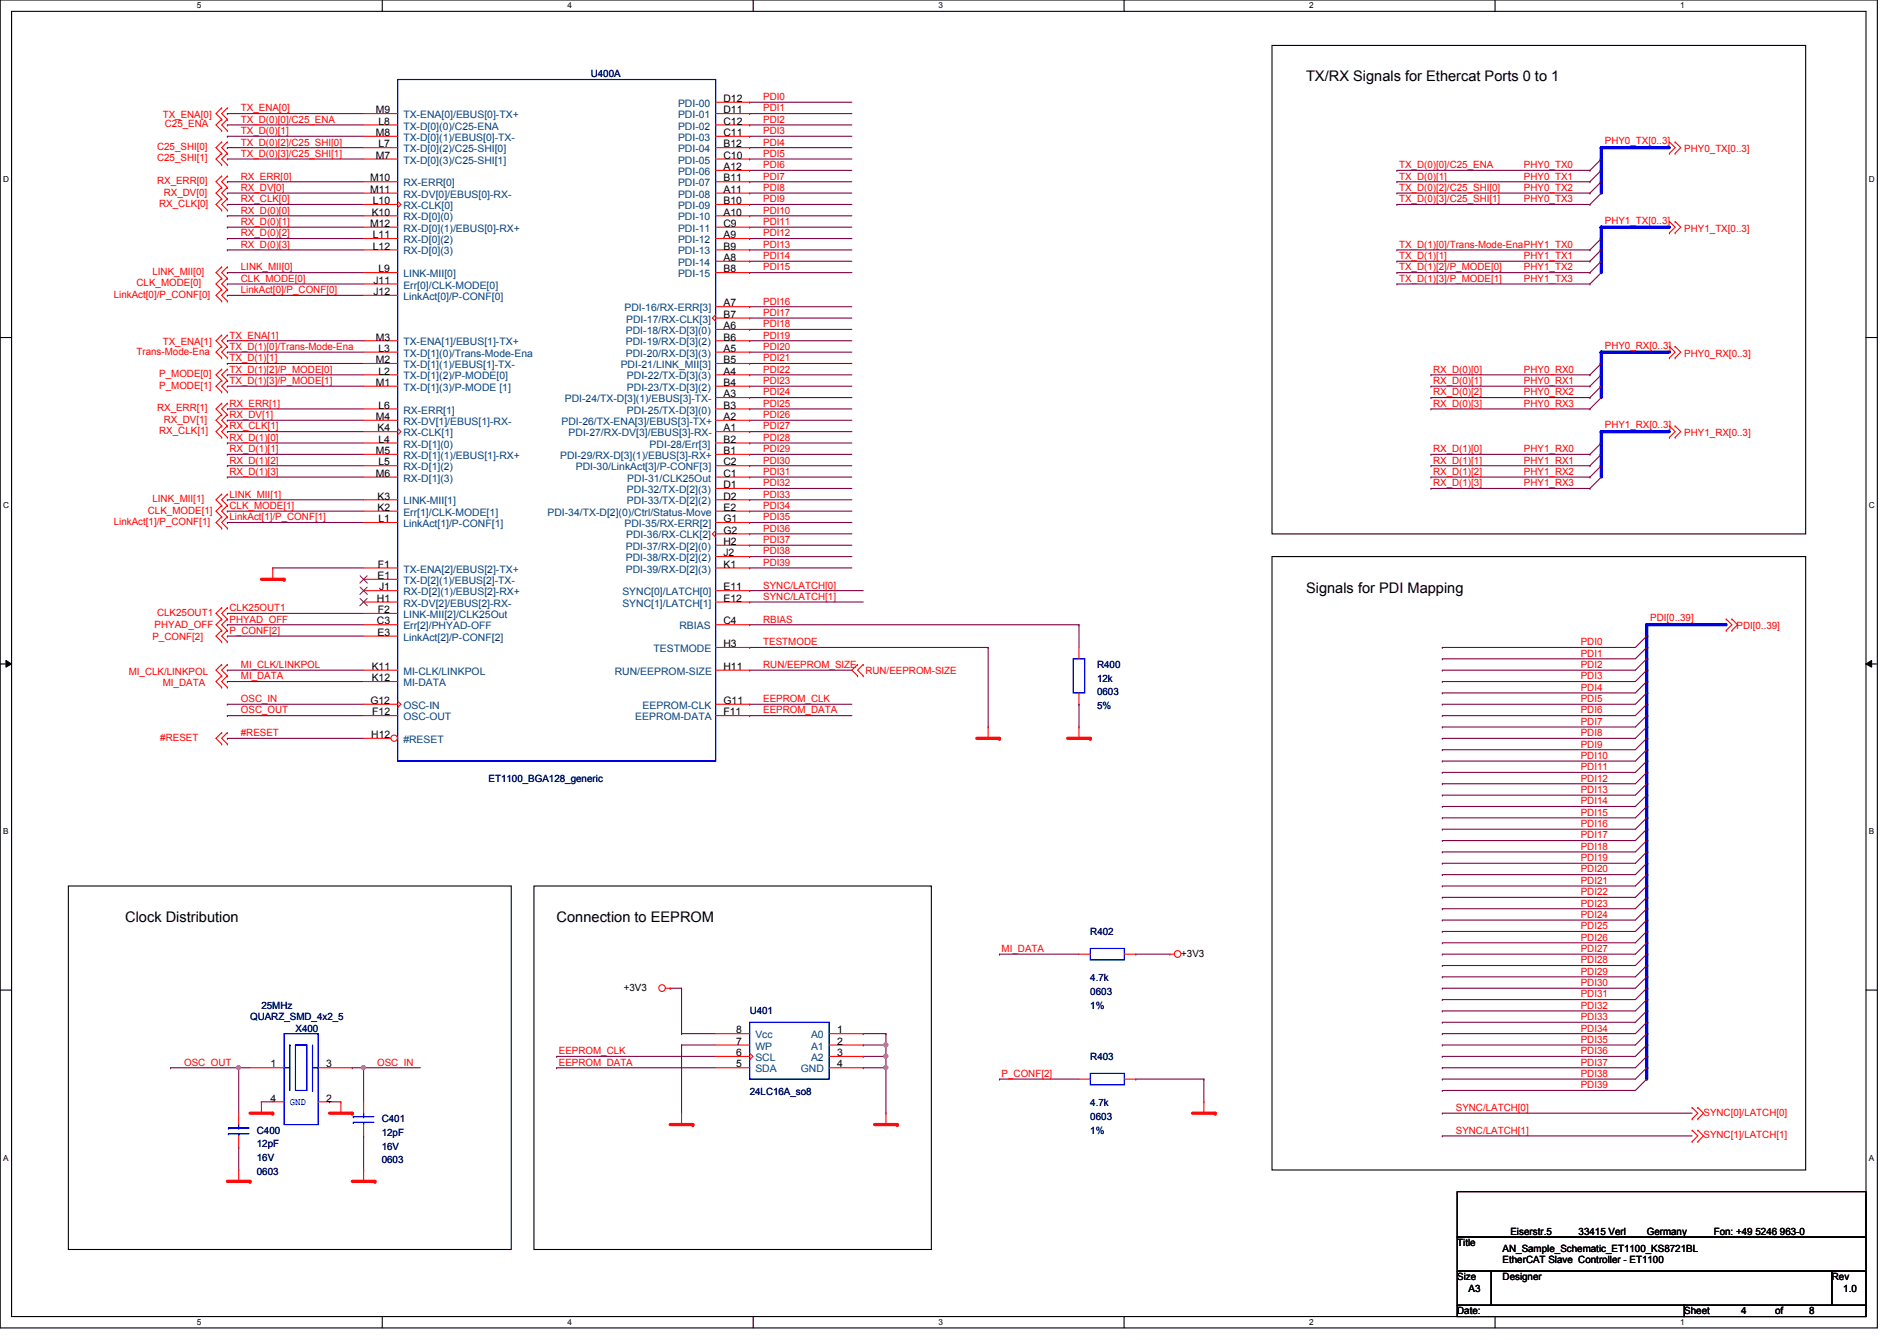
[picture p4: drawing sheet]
<svg xmlns="http://www.w3.org/2000/svg" width="297mm" height="210mm" viewBox="0 0 297 210" stroke-linecap="round" stroke-linejoin="round" font-family="sans-serif">
<defs><g id="words">
<g font-size="2.3">
<text x="204.5" y="12.7">TX/RX Signals for Ethercat Ports 0 to 1</text>
<text x="204.5" y="92.8">Signals for PDI Mapping</text>
<text x="19.6" y="144.3">Clock Distribution</text>
<text x="87.2" y="144.3">Connection to EEPROM</text>
</g>
<g font-size="1.6" fill="#f00">
<text x="37.7" y="17.4">TX_ENA[0]</text>
<text x="119.5" y="15.7">PDI0</text>
<text x="119.5" y="17.4">PDI1</text>
<text x="24.6" y="23.5">C25_SHI[0]</text>
<text x="25.5" y="18.5">TX_ENA[0]</text>
<text x="25.8" y="19.9">C25_ENA</text>
<text x="37.7" y="19.2">TX_D(0)[0]/C25_ENA</text>
<text x="37.7" y="21">TX_D(0)[1]</text>
<text x="37.7" y="22.8">TX_D(0)[2]/C25_SHI[0]</text>
<text x="119.5" y="19.2">PDI2</text>
<text x="119.5" y="21">PDI3</text>
<text x="119.5" y="22.8">PDI4</text>
<text x="251.3" y="22.6">PHY0_TX[0..3]</text>
<text x="263.7" y="23.8">PHY0_TX[0..3]</text>
<text x="24.6" y="28.8">RX_ERR[0]</text>
<text x="24.6" y="25.3">C25_SHI[1]</text>
<text x="37.7" y="24.6">TX_D(0)[3]/C25_SHI[1]</text>
<text x="37.7" y="28.1">RX_ERR[0]</text>
<text x="37.7" y="29.9">RX_DV[0]</text>
<text x="119.5" y="24.6">PDI5</text>
<text x="119.5" y="26.3">PDI6</text>
<text x="119.5" y="28.1">PDI7</text>
<text x="119.5" y="29.9">PDI8</text>
<text x="219.1" y="26.3">TX_D(0)[0]/C25_ENA</text>
<text x="219.1" y="28.1">TX_D(0)[1]</text>
<text x="219.1" y="29.9">TX_D(0)[2]/C25_SHI[0]</text>
<text x="238.6" y="26.3">PHY0_TX0</text>
<text x="238.6" y="29.9">PHY0_TX2</text>
<text x="238.6" y="28.1">PHY0_TX1</text>
<text x="24.9" y="32.4">RX_CLK[0]</text>
<text x="25.7" y="30.6">RX_DV[0]</text>
<text x="37.7" y="31.7">RX_CLK[0]</text>
<text x="37.7" y="33.4">RX_D(0)[0]</text>
<text x="37.7" y="35.2">RX_D(0)[1]</text>
<text x="119.5" y="31.7">PDI9</text>
<text x="119.5" y="33.4">PDI10</text>
<text x="119.5" y="35.2">PDI11</text>
<text x="219.1" y="31.7">TX_D(0)[3]/C25_SHI[1]</text>
<text x="238.6" y="31.7">PHY0_TX3</text>
<text x="251.3" y="35">PHY1_TX[0..3]</text>
<text x="37.7" y="37">RX_D(0)[2]</text>
<text x="37.7" y="38.8">RX_D(0)[3]</text>
<text x="119.5" y="37">PDI12</text>
<text x="119.5" y="38.8">PDI13</text>
<text x="119.5" y="40.6">PDI14</text>
<text x="219.1" y="38.8">TX_D(1)[0]/Trans-Mode-EnaPHY1_TX0</text>
<text x="219.1" y="40.6">TX_D(1)[1]</text>
<text x="238.6" y="40.6">PHY1_TX1</text>
<text x="263.7" y="36.3">PHY1_TX[0..3]</text>
<text x="17.8" y="46.6">LinkAct[0]/P_CONF[0]</text>
<text x="21.4" y="44.8">CLK_MODE[0]</text>
<text x="23.9" y="43.1">LINK_MII[0]</text>
<text x="37.7" y="42.3">LINK_MII[0]</text>
<text x="37.7" y="44.1">CLK_MODE[0]</text>
<text x="37.7" y="45.9">LinkAct[0]/P_CONF[0]</text>
<text x="119.5" y="42.3">PDI15</text>
<text x="119.5" y="47.7">PDI16</text>
<text x="219.1" y="42.3">TX_D(1)[2]/P_MODE[0]</text>
<text x="219.1" y="44.1">TX_D(1)[3]/P_MODE[1]</text>
<text x="238.6" y="42.3">PHY1_TX2</text>
<text x="238.6" y="44.1">PHY1_TX3</text>
<text x="35.9" y="53">TX_ENA[1]</text>
<text x="119.5" y="49.4">PDI17</text>
<text x="119.5" y="51.2">PDI18</text>
<text x="119.5" y="53">PDI19</text>
<text x="21.4" y="55.5">Trans-Mode-Ena</text>
<text x="24.9" y="59.1">P_MODE[0]</text>
<text x="25.5" y="54.1">TX_ENA[1]</text>
<text x="35.9" y="54.8">TX_D(1)[0]/Trans-Mode-Ena</text>
<text x="35.9" y="56.6">TX_D(1)[1]</text>
<text x="35.9" y="58.3">TX_D(1)[2]/P_MODE[0]</text>
<text x="119.5" y="54.8">PDI20</text>
<text x="119.5" y="56.6">PDI21</text>
<text x="119.5" y="58.3">PDI22</text>
<text x="224.4" y="58.3">RX_D(0)[0]</text>
<text x="238.6" y="58.3">PHY0_RX0</text>
<text x="251.3" y="54.6">PHY0_RX[0..3]</text>
<text x="263.7" y="55.8">PHY0_RX[0..3]</text>
<text x="24.6" y="64.4">RX_ERR[1]</text>
<text x="24.9" y="60.8">P_MODE[1]</text>
<text x="35.9" y="60.1">TX_D(1)[3]/P_MODE[1]</text>
<text x="35.9" y="63.7">RX_ERR[1]</text>
<text x="35.9" y="65.4">RX_DV[1]</text>
<text x="119.5" y="60.1">PDI23</text>
<text x="119.5" y="61.9">PDI24</text>
<text x="119.5" y="63.7">PDI25</text>
<text x="119.5" y="65.4">PDI26</text>
<text x="224.4" y="60.1">RX_D(0)[1]</text>
<text x="224.4" y="61.9">RX_D(0)[2]</text>
<text x="224.4" y="63.7">RX_D(0)[3]</text>
<text x="238.6" y="60.1">PHY0_RX1</text>
<text x="238.6" y="61.9">PHY0_RX2</text>
<text x="238.6" y="63.7">PHY0_RX3</text>
<text x="24.9" y="67.9">RX_CLK[1]</text>
<text x="25.7" y="66.2">RX_DV[1]</text>
<text x="35.9" y="67.2">RX_CLK[1]</text>
<text x="35.9" y="69">RX_D(1)[0]</text>
<text x="35.9" y="70.8">RX_D(1)[1]</text>
<text x="119.5" y="67.2">PDI27</text>
<text x="119.5" y="69">PDI28</text>
<text x="119.5" y="70.8">PDI29</text>
<text x="224.4" y="70.8">RX_D(1)[0]</text>
<text x="238.6" y="70.8">PHY1_RX0</text>
<text x="251.3" y="67">PHY1_RX[0..3]</text>
<text x="263.7" y="68.3">PHY1_RX[0..3]</text>
<text x="35.9" y="72.6">RX_D(1)[2]</text>
<text x="35.9" y="74.3">RX_D(1)[3]</text>
<text x="35.9" y="77.9">LINK_MII[1]</text>
<text x="119.5" y="72.6">PDI30</text>
<text x="119.5" y="74.3">PDI31</text>
<text x="119.5" y="76.1">PDI32</text>
<text x="119.5" y="77.9">PDI33</text>
<text x="224.4" y="72.6">RX_D(1)[1]</text>
<text x="224.4" y="74.3">RX_D(1)[2]</text>
<text x="224.4" y="76.1">RX_D(1)[3]</text>
<text x="238.6" y="72.6">PHY1_RX1</text>
<text x="238.6" y="74.3">PHY1_RX2</text>
<text x="238.6" y="76.1">PHY1_RX3</text>
<text x="17.8" y="82.2">LinkAct[1]/P_CONF[1]</text>
<text x="23.2" y="80.4">CLK_MODE[1]</text>
<text x="23.9" y="78.6">LINK_MII[1]</text>
<text x="35.9" y="79.7">CLK_MODE[1]</text>
<text x="35.9" y="81.4">LinkAct[1]/P_CONF[1]</text>
<text x="119.5" y="79.7">PDI34</text>
<text x="119.5" y="81.4">PDI35</text>
<text x="119.5" y="83.2">PDI36</text>
<text x="119.5" y="85">PDI37</text>
<text x="119.5" y="86.8">PDI38</text>
<text x="119.5" y="88.6">PDI39</text>
<text x="35.9" y="95.7">CLK25OUT1</text>
<text x="119.5" y="92.1">SYNC/LATCH[0]</text>
<text x="119.5" y="93.9">SYNC/LATCH[1]</text>
<text x="23.9" y="100.1">P_CONF[2]</text>
<text x="24.2" y="98.3">PHYAD_OFF</text>
<text x="24.6" y="96.4">CLK25OUT1</text>
<text x="35.9" y="97.5">PHYAD_OFF</text>
<text x="35.9" y="99.2">P_CONF[2]</text>
<text x="119.5" y="97.5">RBIAS</text>
<text x="119.5" y="101">TESTMODE</text>
<text x="247.5" y="101">PDI0</text>
<text x="258.4" y="97.2">PDI[0..39]</text>
<text x="271.9" y="98.5">PDI[0..39]</text>
<text x="20.1" y="105.6">MI_CLK/LINKPOL</text>
<text x="25.5" y="107.4">MI_DATA</text>
<text x="37.7" y="104.6">MI_CLK/LINKPOL</text>
<text x="37.7" y="106.3">MI_DATA</text>
<text x="119.5" y="104.6">RUN/EEPROM_SIZE</text>
<text x="135.5" y="105.5">RUN/EEPROM-SIZE</text>
<text x="247.5" y="102.8">PDI1</text>
<text x="247.5" y="104.6">PDI2</text>
<text x="247.5" y="106.3">PDI3</text>
<text x="37.7" y="109.9">OSC_IN</text>
<text x="37.7" y="111.7">OSC_OUT</text>
<text x="119.5" y="109.9">EEPROM_CLK</text>
<text x="119.5" y="111.7">EEPROM_DATA</text>
<text x="247.5" y="108.1">PDI4</text>
<text x="247.5" y="109.9">PDI5</text>
<text x="247.5" y="111.7">PDI6</text>
<text x="247.5" y="113.5">PDI7</text>
<text x="25.1" y="116">#RESET</text>
<text x="37.7" y="115.2">#RESET</text>
<text x="247.5" y="115.2">PDI8</text>
<text x="247.5" y="117">PDI9</text>
<text x="247.5" y="118.8">PDI10</text>
<text x="247.5" y="120.6">PDI11</text>
<text x="247.5" y="122.3">PDI12</text>
<text x="247.5" y="124.1">PDI13</text>
<text x="247.5" y="125.9">PDI14</text>
<text x="247.5" y="127.7">PDI15</text>
<text x="247.5" y="129.5">PDI16</text>
<text x="247.5" y="131.2">PDI17</text>
<text x="247.5" y="133">PDI18</text>
<text x="247.5" y="134.8">PDI19</text>
<text x="247.5" y="136.6">PDI20</text>
<text x="247.5" y="138.3">PDI21</text>
<text x="247.5" y="140.1">PDI22</text>
<text x="247.5" y="141.9">PDI23</text>
<text x="247.5" y="143.7">PDI24</text>
<text x="156.8" y="149">MI_DATA</text>
<text x="247.5" y="145.5">PDI25</text>
<text x="247.5" y="147.2">PDI26</text>
<text x="247.5" y="149">PDI27</text>
<text x="247.5" y="150.8">PDI28</text>
<text x="247.5" y="152.6">PDI29</text>
<text x="247.5" y="154.3">PDI30</text>
<text x="247.5" y="156.1">PDI31</text>
<text x="247.5" y="161.5">PDI34</text>
<text x="247.5" y="157.9">PDI32</text>
<text x="247.5" y="159.7">PDI33</text>
<text x="28.8" y="166.8">OSC_OUT</text>
<text x="59.1" y="166.8">OSC_IN</text>
<text x="87.5" y="165">EEPROM_CLK</text>
<text x="87.5" y="166.8">EEPROM_DATA</text>
<text x="247.5" y="166.8">PDI37</text>
<text x="247.5" y="163.2">PDI35</text>
<text x="247.5" y="165">PDI36</text>
<text x="156.8" y="168.6">P_CONF[2]</text>
<text x="228" y="173.9">SYNC/LATCH[0]</text>
<text x="247.5" y="170.3">PDI39</text>
<text x="247.5" y="168.6">PDI38</text>
<text x="228" y="177.5">SYNC/LATCH[1]</text>
<text x="266.7" y="174.6">SYNC[0]/LATCH[0]</text>
<text x="266.7" y="178.2">SYNC[1]/LATCH[1]</text>
</g>
<g font-size="1.6">
<text x="58.8" y="17.7">M9</text>
<text x="113.3" y="16">D12</text>
<text x="113.3" y="17.7">D11</text>
<text x="58.8" y="21.3">M8</text>
<text x="59.3" y="19.5">L8</text>
<text x="59.3" y="23.1">L7</text>
<text x="113.3" y="19.5">C12</text>
<text x="113.3" y="21.3">C11</text>
<text x="113.3" y="23.1">B12</text>
<text x="58" y="28.4">M10</text>
<text x="58.8" y="24.8">M7</text>
<text x="113.3" y="24.8">C10</text>
<text x="113.3" y="26.6">A12</text>
<text x="113.3" y="28.4">B11</text>
<text x="58" y="35.5">M12</text>
<text x="58" y="30.2">M11</text>
<text x="58.2" y="33.7">K10</text>
<text x="58.4" y="32">L10</text>
<text x="113.3" y="30.2">A11</text>
<text x="113.3" y="32">B10</text>
<text x="113.3" y="33.7">A10</text>
<text x="113.3" y="35.5">C9</text>
<text x="58.4" y="37.3">L11</text>
<text x="58.4" y="39.1">L12</text>
<text x="113.3" y="37.3">A9</text>
<text x="113.3" y="39.1">B9</text>
<text x="113.3" y="40.9">A8</text>
<text x="58.5" y="44.4">J11</text>
<text x="58.5" y="46.2">J12</text>
<text x="59.3" y="42.6">L9</text>
<text x="113.3" y="42.6">B8</text>
<text x="113.3" y="48">A7</text>
<text x="58.8" y="53.3">M3</text>
<text x="113.3" y="49.7">B7</text>
<text x="113.3" y="51.5">A6</text>
<text x="113.3" y="53.3">B6</text>
<text x="58.8" y="56.9">M2</text>
<text x="59.3" y="55.1">L3</text>
<text x="59.3" y="58.6">L2</text>
<text x="113.3" y="55.1">A5</text>
<text x="113.3" y="56.9">B5</text>
<text x="113.3" y="58.6">A4</text>
<text x="58.8" y="60.4">M1</text>
<text x="58.8" y="65.7">M4</text>
<text x="59.3" y="64">L6</text>
<text x="113.3" y="60.4">B4</text>
<text x="113.3" y="62.2">A3</text>
<text x="113.3" y="64">B3</text>
<text x="113.3" y="65.7">A2</text>
<text x="58.8" y="71.1">M5</text>
<text x="59.1" y="67.5">K4</text>
<text x="59.3" y="69.3">L4</text>
<text x="113.3" y="67.5">A1</text>
<text x="113.3" y="69.3">B2</text>
<text x="113.3" y="71.1">B1</text>
<text x="58.8" y="74.6">M6</text>
<text x="59.3" y="72.9">L5</text>
<text x="113.3" y="72.9">C2</text>
<text x="113.3" y="74.6">C1</text>
<text x="113.3" y="76.4">D1</text>
<text x="59.1" y="80">K2</text>
<text x="59.1" y="78.2">K3</text>
<text x="59.3" y="81.7">L1</text>
<text x="113.3" y="78.2">D2</text>
<text x="113.3" y="80">E2</text>
<text x="113.3" y="81.7">G1</text>
<text x="113.3" y="83.5">G2</text>
<text x="59.2" y="88.9">F1</text>
<text x="113.3" y="85.3">H2</text>
<text x="113.3" y="87.1">J2</text>
<text x="113.3" y="88.9">K1</text>
<text x="59" y="94.2">H1</text>
<text x="59.1" y="90.6">E1</text>
<text x="59.2" y="96">F2</text>
<text x="59.3" y="92.4">J1</text>
<text x="113.3" y="92.4">E11</text>
<text x="113.3" y="94.2">E12</text>
<text x="59" y="97.7">C3</text>
<text x="59.1" y="99.5">E3</text>
<text x="113.3" y="97.7">C4</text>
<text x="113.3" y="101.3">H3</text>
<text x="58.2" y="104.9">K11</text>
<text x="58.2" y="106.6">K12</text>
<text x="113.3" y="104.9">H11</text>
<text x="58" y="110.2">G12</text>
<text x="58.3" y="112">F12</text>
<text x="113.3" y="110.2">G11</text>
<text x="113.3" y="112">F11</text>
<text x="58.1" y="115.5">H12</text>
<text x="185" y="149.7">+3V3</text>
<text x="97.7" y="155.1">+3V3</text>
<text x="115.3" y="161.8">8</text>
<text x="131.1" y="161.8">1</text>
<text x="42.4" y="167.1">1</text>
<text x="51.1" y="167.1">3</text>
<text x="115.3" y="163.5">7</text>
<text x="115.3" y="165.3">6</text>
<text x="115.3" y="167.1">5</text>
<text x="131.1" y="163.5">2</text>
<text x="131.1" y="165.3">3</text>
<text x="131.1" y="167.1">4</text>
<text x="42.4" y="172.4">4</text>
<text x="51.1" y="172.4">2</text>
<text x="228.2" y="195.1">Title</text>
<text x="235.3" y="197.7">EtherCAT Slave Controller - ET1100</text>
<text x="235.3" y="196">AN_Sample_Schematic_ET1100_KS8721BL</text>
<text x="236.5" y="193.3">Eiserstr.5</text>
<text x="247.2" y="193.3">33415 Verl</text>
<text x="257.8" y="193.3">Germany</text>
<text x="268.3" y="193.3">Fon: +49 5246 963-0</text>
<text x="228.2" y="200.4">Size</text>
<text x="230" y="202.2">A3</text>
<text x="235.3" y="200.4">Designer</text>
<text x="286.8" y="200.4">Rev</text>
<text x="288.6" y="202.2">1.0</text>
<text x="228.2" y="205.7">Date:</text>
<text x="263.7" y="205.7">Sheet</text>
<text x="272.6" y="205.7">4</text>
<text x="278" y="205.7">of</text>
<text x="283.3" y="205.7">8</text>
</g>
<g font-size="1.6" fill="#000080">
<text x="92.5" y="12.1">U400A</text>
<text x="171.8" y="104.6">R400</text>
<text x="171.8" y="106.7">12k</text>
<text x="171.8" y="108.8">0603</text>
<text x="171.8" y="111">5%</text>
<text x="76.5" y="122.3">ET1100_BGA128_generic</text>
<text x="170.7" y="146.3">R402</text>
<text x="170.7" y="153.6">4.7k</text>
<text x="170.7" y="155.8">0603</text>
<text x="39.2" y="159.7">QUARZ_SMD_4x2_5</text>
<text x="40.9" y="157.9">25MHz</text>
<text x="46.3" y="161.5">X400</text>
<text x="117.4" y="158.8">U401</text>
<text x="170.7" y="157.9">1%</text>
<text x="170.7" y="165.9">R403</text>
<text x="117.4" y="171.4">24LC16A_so8</text>
<text x="170.7" y="173.2">4.7k</text>
<text x="40.2" y="177.5">C400</text>
<text x="40.2" y="179.6">12pF</text>
<text x="59.8" y="175.7">C401</text>
<text x="59.8" y="177.8">12pF</text>
<text x="59.8" y="180">16V</text>
<text x="170.7" y="175.3">0603</text>
<text x="170.7" y="177.5">1%</text>
<text x="40.2" y="183.9">0603</text>
<text x="40.2" y="181.7">16V</text>
<text x="59.8" y="182.1">0603</text>
</g>
<g font-size="1.6" fill="#004080">
<text x="106.2" y="16.7">PDI-00</text>
<text x="63.2" y="20.3">TX-D[0](0)/C25-ENA</text>
<text x="63.2" y="22.1">TX-D[0](1)/EBUS[0]-TX-</text>
<text x="63.2" y="23.8">TX-D[0](2)/C25-SHI[0]</text>
<text x="63.2" y="18.5">TX-ENA[0]/EBUS[0]-TX+</text>
<text x="106.2" y="18.5">PDI-01</text>
<text x="106.2" y="20.3">PDI-02</text>
<text x="106.2" y="22.1">PDI-03</text>
<text x="106.2" y="23.8">PDI-04</text>
<text x="63.2" y="29.2">RX-ERR[0]</text>
<text x="63.2" y="25.6">TX-D[0](3)/C25-SHI[1]</text>
<text x="106.2" y="25.6">PDI-05</text>
<text x="106.2" y="27.4">PDI-06</text>
<text x="106.2" y="29.2">PDI-07</text>
<text x="63.2" y="32.7">RX-CLK[0]</text>
<text x="63.2" y="34.5">RX-D[0](0)</text>
<text x="63.2" y="30.9">RX-DV[0]/EBUS[0]-RX-</text>
<text x="106.2" y="30.9">PDI-08</text>
<text x="106.2" y="32.7">PDI-09</text>
<text x="106.2" y="34.5">PDI-10</text>
<text x="63.2" y="36.3">RX-D[0](1)/EBUS[0]-RX+</text>
<text x="63.2" y="38.1">RX-D[0](2)</text>
<text x="63.2" y="39.8">RX-D[0](3)</text>
<text x="106.2" y="36.3">PDI-11</text>
<text x="106.2" y="38.1">PDI-12</text>
<text x="106.2" y="39.8">PDI-13</text>
<text x="106.2" y="41.6">PDI-14</text>
<text x="63.2" y="45.2">Err[0]/CLK-MODE[0]</text>
<text x="63.2" y="46.9">LinkAct[0]/P-CONF[0]</text>
<text x="63.2" y="43.4">LINK-MII[0]</text>
<text x="106.2" y="43.4">PDI-15</text>
<text x="97.8" y="48.7">PDI-16/RX-ERR[3]</text>
<text x="98" y="52.3">PDI-18/RX-D[3](0)</text>
<text x="98" y="50.5">PDI-17/RX-CLK[3]</text>
<text x="63.2" y="55.8">TX-D[1](0)/Trans-Mode-Ena</text>
<text x="63.2" y="57.6">TX-D[1](1)/EBUS[1]-TX-</text>
<text x="63.2" y="59.4">TX-D[1](2)/P-MODE[0]</text>
<text x="63.2" y="54.1">TX-ENA[1]/EBUS[1]-TX+</text>
<text x="97.2" y="57.6">PDI-21/LINK_MII[3]</text>
<text x="98" y="54.1">PDI-19/RX-D[3](2)</text>
<text x="98" y="55.8">PDI-20/RX-D[3](3)</text>
<text x="98.2" y="59.4">PDI-22/TX-D[3](3)</text>
<text x="63.2" y="61.2">TX-D[1](3)/P-MODE [1]</text>
<text x="63.2" y="64.7">RX-ERR[1]</text>
<text x="88.4" y="62.9">PDI-24/TX-D[3](1)/EBUS[3]-TX-</text>
<text x="98.2" y="61.2">PDI-23/TX-D[3](2)</text>
<text x="98.2" y="64.7">PDI-25/TX-D[3](0)</text>
<text x="63.2" y="70.1">RX-D[1](0)</text>
<text x="63.2" y="71.8">RX-D[1](1)/EBUS[1]-RX+</text>
<text x="63.2" y="66.5">RX-DV[1]/EBUS[1]-RX-</text>
<text x="63.2" y="68.3">RX-CLK[1]</text>
<text x="87.7" y="71.8">PDI-29/RX-D[3](1)/EBUS[3]-RX+</text>
<text x="87.9" y="66.5">PDI-26/TX-ENA[3]/EBUS[3]-TX+</text>
<text x="89" y="68.3">PDI-27/RX-DV[3]/EBUS[3]-RX-</text>
<text x="101.7" y="70.1">PDI-28/Err[3]</text>
<text x="63.2" y="73.6">RX-D[1](2)</text>
<text x="63.2" y="75.4">RX-D[1](3)</text>
<text x="90.2" y="73.6">PDI-30/LinkAct[3]/P-CONF[3]</text>
<text x="98.2" y="77.2">PDI-32/TX-D[2](3)</text>
<text x="98.2" y="75.4">PDI-31/CLK25Out</text>
<text x="63.2" y="80.7">Err[1]/CLK-MODE[1]</text>
<text x="63.2" y="82.5">LinkAct[1]/P-CONF[1]</text>
<text x="63.2" y="79">LINK-MII[1]</text>
<text x="85.7" y="80.7">PDI-34/TX-D[2](0)/Ctrl/Status-Move</text>
<text x="97.8" y="82.5">PDI-35/RX-ERR[2]</text>
<text x="98.2" y="79">PDI-33/TX-D[2](2)</text>
<text x="63.2" y="89.6">TX-ENA[2]/EBUS[2]-TX+</text>
<text x="98" y="86.1">PDI-37/RX-D[2](0)</text>
<text x="98" y="87.8">PDI-38/RX-D[2](2)</text>
<text x="98" y="89.6">PDI-39/RX-D[2](3)</text>
<text x="98" y="84.3">PDI-36/RX-CLK[2]</text>
<text x="63.2" y="93.2">RX-D[2](1)/EBUS[2]-RX+</text>
<text x="63.2" y="95">RX-DV[2]/EBUS[2]-RX-</text>
<text x="63.2" y="91.4">TX-D[2](1)/EBUS[2]-TX-</text>
<text x="97.4" y="93.2">SYNC[0]/LATCH[0]</text>
<text x="97.4" y="95">SYNC[1]/LATCH[1]</text>
<text x="63.2" y="98.5">Err[2]/PHYAD-OFF</text>
<text x="63.2" y="100.3">LinkAct[2]/P-CONF[2]</text>
<text x="63.2" y="96.7">LINK-MII[2]/CLK25Out</text>
<text x="106.4" y="98.5">RBIAS</text>
<text x="63.2" y="105.6">MI-CLK/LINKPOL</text>
<text x="63.2" y="107.4">MI-DATA</text>
<text x="96.3" y="105.6">RUN/EEPROM-SIZE</text>
<text x="102.3" y="102.1">TESTMODE</text>
<text x="63.2" y="111">OSC-IN</text>
<text x="63.2" y="112.7">OSC-OUT</text>
<text x="99.5" y="112.7">EEPROM-DATA</text>
<text x="100.6" y="111">EEPROM-CLK</text>
<text x="63.2" y="116.3">#RESET</text>
<text x="118.3" y="162.5">Vcc</text>
<text x="118.3" y="164.3">WP</text>
<text x="118.3" y="166.1">SCL</text>
<text x="118.3" y="167.9">SDA</text>
<text x="125.4" y="167.9">GND</text>
<text x="127" y="162.5">A0</text>
<text x="127" y="164.3">A1</text>
<text x="127" y="166.1">A2</text>
</g>
<text font-size="1.6" fill="#00f" x="45.4" y="173">GND</text>
<g font-size="1.3">
<text x="30.8" y="1.3">5</text>
<text x="88.9" y="1.3">4</text>
<text x="146.9" y="1.3">3</text>
<text x="205" y="1.3">2</text>
<text x="263.1" y="1.3">1</text>
<text x=".5" y="28.4">D</text>
<text x="292.6" y="28.4">D</text>
<text x=".5" y="79.5">C</text>
<text x="292.6" y="79.5">C</text>
<text x=".5" y="130.6">B</text>
<text x="292.6" y="130.6">B</text>
<text x=".5" y="181.7">A</text>
<text x="292.6" y="181.7">A</text>
<text x="30.8" y="207.4">5</text>
<text x="88.9" y="207.4">4</text>
<text x="146.9" y="207.4">3</text>
<text x="205" y="207.4">2</text>
<text x="263.1" y="207.4">1</text>
</g>
</g></defs>
<path d="M0 0h294v207.9h-294zM1.8 1.8h290.4v204.3h-290.4z" fill="none" stroke="#000" stroke-width=".17"/>
<g fill="#fff">
<path d="M30.8 .2h.7v1.4h-.7z"/>
<path d="M30.8 206.2h.7v1.4h-.7z"/>
</g>
<path d="M59.9 0v1.8M59.9 206.1v1.8" fill="none" stroke="#000" stroke-width=".17"/>
<g fill="#fff">
<path d="M88.9 .2h.6v1.4h-.6z"/>
<path d="M88.9 206.2h.6v1.4h-.6z"/>
</g>
<path d="M117.9 0v1.8M117.9 206.1v1.8" fill="none" stroke="#000" stroke-width=".17"/>
<g fill="#fff">
<path d="M146.9 .2h.7v1.4h-.7z"/>
<path d="M146.9 206.2h.7v1.4h-.7z"/>
</g>
<path d="M176 0v1.8M176 206.1v1.8" fill="none" stroke="#000" stroke-width=".17"/>
<g fill="#fff">
<path d="M205 .2h.7v1.4h-.7z"/>
<path d="M205 206.2h.7v1.4h-.7z"/>
</g>
<path d="M234.1 0v1.8M234.1 206.1v1.8" fill="none" stroke="#000" stroke-width=".17"/>
<g fill="#fff">
<path d="M263.1 .2h.7v1.4h-.7z"/>
<path d="M263.1 206.2h.7v1.4h-.7z"/>
<path d="M.5 27.3h.9v1.4h-.9z"/>
<path d="M292.6 27.3h.9v1.4h-.9z"/>
<path d="M.5 78.4h.9v1.4h-.9z"/>
<path d="M292.6 78.4h.9v1.4h-.9z"/>
</g>
<path d="M0 52.8h1.8M292.2 52.8h1.8" fill="none" stroke="#000" stroke-width=".17"/>
<g fill="#fff">
<path d="M.5 129.5h.8v1.4h-.8z"/>
<path d="M292.6 129.5h.9v1.4h-.9z"/>
</g>
<path d="M0 103.9h1.8M292.2 103.9h1.8" fill="none" stroke="#000" stroke-width=".17"/>
<path d="M.9 103.4l.9 .5-.9 .5zM292.2 103.9l.9-.5v1z" fill="#000"/>
<path d="M.9 103.4l.9 .5-.9 .5zM292.2 103.9l.9-.5v1z" fill="none" stroke="#000" stroke-width=".16"/>
<g fill="#fff">
<path d="M.5 180.5h.8v1.4h-.8z"/>
<path d="M292.6 180.5h.9v1.4h-.9z"/>
</g>
<path d="M0 155h1.8M292.2 155h1.8" fill="none" stroke="#000" stroke-width=".17"/>
<g fill="none" stroke="#800040" stroke-width=".17">
<path d="M35.6 17.8h.1M35.6 19.6h.1M35.6 17.8h21.3M35.6 19.6h21.3M117.4 16h.1M117.4 17.8h.1M117.4 19.6h.1M117.4 16h16M117.4 17.8h16M117.4 19.6h16M35.6 21.3h.1M35.6 23.1h.1"/>
<path d="M35.6 24.9h.1M35.6 28.4h.1M35.6 30.2h.1M35.6 32h.1M35.6 33.8h.1M35.6 35.6h.1M35.6 37.3h.1M35.6 39.1h.1M35.6 21.3h21.3M35.6 24.9h21.3M35.6 28.4h21.3M35.6 30.2h21.3"/>
<path d="M35.6 32h21.3M35.6 33.8h21.3M35.6 35.6h21.3M35.6 37.3h21.3M35.6 39.1h21.3M35.6 23.1h21.3M117.4 21.3h.1M117.4 24.9h.1M117.4 26.7h.1M117.4 28.4h.1M117.4 30.2h.1M117.4 32h.1"/>
<path d="M117.4 33.8h.1M117.4 35.6h.1M117.4 37.3h.1M117.4 39.1h.1M117.4 21.3h16M117.4 24.9h16M117.4 26.7h16M117.4 28.4h16M117.4 30.2h16M117.4 32h16M117.4 33.8h16M117.4 35.6h16"/>
<path d="M117.4 37.3h16M117.4 39.1h16M35.6 42.7h.1M35.6 44.4h.1M35.6 46.2h.1M35.6 53.3h.1M35.6 55.1h.1M35.6 56.9h.1M35.6 58.7h.1M35.6 42.7h21.3M35.6 53.3h21.3M35.6 55.1h21.3"/>
<path d="M35.6 56.9h21.3M35.6 58.7h21.3M35.6 44.4h21.3M35.6 46.2h21.3M117.4 40.9h.1M117.4 42.7h.1M117.4 48h.1M117.4 49.8h.1M117.4 51.6h.1M117.4 53.3h.1M117.4 55.1h.1M117.4 56.9h.1"/>
<path d="M117.4 58.7h.1M117.4 40.9h16M117.4 42.7h16M117.4 48h16M117.4 49.8h16M117.4 51.6h16M117.4 53.3h16M117.4 55.1h16M117.4 56.9h16M117.4 58.7h16M35.6 60.5h.1M35.6 64h.1"/>
<path d="M35.6 67.6h.1M35.6 69.3h.1M35.6 71.1h.1M35.6 72.9h.1M35.6 74.7h.1M35.6 78.2h.1M35.6 60.5h21.3M35.6 64h21.3M35.6 67.6h21.3M35.6 69.3h21.3M35.6 71.1h21.3M35.6 72.9h21.3"/>
<path d="M35.6 74.7h21.3M35.6 78.2h21.3M117.4 60.5h.1M117.4 62.2h.1M117.4 64h.1M117.4 65.8h.1M117.4 67.6h.1M117.4 69.3h.1M117.4 71.1h.1M117.4 72.9h.1M117.4 74.7h.1M117.4 76.5h.1"/>
<path d="M117.4 78.2h.1M117.4 60.5h16M117.4 62.2h16M117.4 64h16M117.4 65.8h16M117.4 67.6h16M117.4 69.3h16M117.4 71.1h16M117.4 72.9h16M117.4 74.7h16M117.4 76.5h16M117.4 78.2h16"/>
<path d="M35.6 80h.1M35.6 81.8h.1M35.6 96h.1M35.6 97.8h.1M35.6 99.6h.1M35.6 80h21.3M35.6 81.8h21.3M35.6 97.8h21.3M35.6 96h21.3M35.6 99.6h21.3M117.4 80h.1M117.4 81.8h.1"/>
<path d="M117.4 83.6h.1M117.4 85.3h.1M117.4 87.1h.1M117.4 88.9h.1M117.4 92.5h.1M117.4 94.2h.1M117.4 97.8h.1M117.4 80h16M117.4 81.8h16M117.4 83.6h16M117.4 85.3h16M117.4 87.1h16"/>
<path d="M117.4 88.9h16M117.4 92.5h17.8M117.4 94.2h17.8M117.4 97.8h51.5M35.6 104.9h.1M35.6 106.7h.1M35.6 110.2h.1M35.6 112h.1M35.6 115.6h.1M35.6 104.9h21.3M35.6 110.2h21.3M35.6 112h21.3"/>
<path d="M35.6 106.7h21.3M35.6 115.6h21.3M117.4 101.3h.1M117.4 104.9h.1M117.4 110.2h.1M117.4 112h.1M117.4 101.3h37.3M117.4 104.9h16M117.4 110.2h16M117.4 112h16M225.8 128h.1M225.8 129.8h.1"/>
<path d="M225.8 131.6h.1M225.8 133.3h.1M225.8 135.1h.1M225.8 136.9h.1M225.8 138.7h.1M225.8 128h30.3M225.8 129.8h30.3M225.8 131.6h30.3M225.8 133.3h30.3M225.8 135.1h30.3M225.8 136.9h30.3M225.8 138.7h30.3"/>
<path d="M225.8 140.5h.1M225.8 140.5h30.3"/>
</g>
<path d="M257.8 124.5v1.7" fill="none" stroke="#00f" stroke-width=".51"/>
<circle cx="257.8" cy="124.5" r=".25" fill="#00f"/>
<path d="M225.8 167.1h.1M225.8 167.1h30.3" fill="none" stroke="#800040" stroke-width=".17"/>
<path d="M257.8 167.1v1.8" fill="none" stroke="#00f" stroke-width=".51"/>
<circle cx="257.8" cy="167.1" r=".25" fill="#00f"/>
<path d="M257.8 163.6v1.8" fill="none" stroke="#00f" stroke-width=".51"/>
<circle cx="257.8" cy="163.6" r=".25" fill="#00f"/>
<g fill="none" stroke="#800040" stroke-width=".17">
<path d="M225.8 101.3h.1M225.8 103.1h.1M225.8 104.9h.1M225.8 106.7h.1M225.8 108.5h.1M225.8 110.2h.1M225.8 112h.1M225.8 113.8h.1M225.8 115.6h.1M225.8 117.3h.1M225.8 119.1h.1M225.8 101.3h30.3"/>
<path d="M225.8 103.1h30.3M225.8 104.9h30.3M225.8 106.7h30.3M225.8 108.5h30.3M225.8 110.2h30.3M225.8 112h30.3M225.8 113.8h30.3M225.8 115.6h30.3M225.8 117.3h30.3M225.8 119.1h30.3M225.8 156.5h.1M225.8 156.5h30.3"/>
<path d="M225.8 163.6h.1M225.8 165.4h.1M225.8 163.6h30.3M225.8 165.4h30.3"/>
</g>
<path d="M257.8 160v1.8" fill="none" stroke="#00f" stroke-width=".51"/>
<circle cx="257.8" cy="160" r=".25" fill="#00f"/>
<path d="M225.8 120.9h.1M225.8 120.9h30.3" fill="none" stroke="#800040" stroke-width=".17"/>
<path d="M257.8 112v1.8" fill="none" stroke="#00f" stroke-width=".51"/>
<circle cx="257.8" cy="112" r=".25" fill="#00f"/>
<path d="M225.8 122.7h.1M225.8 122.7h30.3M225.8 170.7h.1M225.8 168.9h.1M225.8 170.7h30.3M225.8 168.9h30.3" fill="none" stroke="#800040" stroke-width=".17"/>
<path d="M257.8 120.9v1.8" fill="none" stroke="#00f" stroke-width=".51"/>
<circle cx="257.8" cy="120.9" r=".25" fill="#00f"/>
<path d="M225.8 124.5h.1M225.8 124.5h30.3" fill="none" stroke="#800040" stroke-width=".17"/>
<path d="M257.8 151.1v1.8" fill="none" stroke="#00f" stroke-width=".51"/>
<circle cx="257.8" cy="151.1" r=".25" fill="#00f"/>
<path d="M225.8 126.2h.1M225.8 126.2h30.3" fill="none" stroke="#800040" stroke-width=".17"/>
<path d="M257.8 97.8h12.5" fill="none" stroke="#00f" stroke-width=".51"/>
<circle cx="257.8" cy="97.8" r=".25" fill="#00f"/>
<path d="M257.8 145.8v1.8" fill="none" stroke="#00f" stroke-width=".51"/>
<circle cx="257.8" cy="145.8" r=".25" fill="#00f"/>
<g fill="none" stroke="#800040" stroke-width=".17">
<path d="M225.8 142.2h.1M225.8 144h.1M225.8 145.8h.1M225.8 147.6h.1M225.8 149.4h.1M225.8 151.1h.1M225.8 152.9h.1M225.8 154.7h.1M225.8 142.2h30.3M225.8 144h30.3M225.8 145.8h30.3M225.8 147.6h30.3"/>
<path d="M225.8 149.4h30.3M225.8 151.1h30.3M225.8 152.9h30.3M225.8 154.7h30.3M225.8 161.8h.1M225.8 161.8h30.3"/>
</g>
<path d="M257.8 156.5v1.7" fill="none" stroke="#00f" stroke-width=".51"/>
<circle cx="257.8" cy="156.5" r=".25" fill="#00f"/>
<path d="M224.1 58.7h.1M224.1 58.7h24.9M224.1 60.5h.1M224.1 62.2h.1M224.1 64h.1M224.1 60.5h24.9M224.1 62.2h24.9M224.1 64h24.9M225.8 158.2h.1M225.8 158.2h30.3M225.8 160h.1M225.8 160h30.3" fill="none" stroke="#800040" stroke-width=".17"/>
<path d="M250.7 55.1h10.7" fill="none" stroke="#00f" stroke-width=".51"/>
<circle cx="250.7" cy="55.1" r=".25" fill="#00f"/>
<path d="M250.7 60.5v1.7" fill="none" stroke="#00f" stroke-width=".51"/>
<circle cx="250.7" cy="60.5" r=".25" fill="#00f"/>
<path d="M250.7 56.9v1.8" fill="none" stroke="#00f" stroke-width=".51"/>
<circle cx="250.7" cy="56.9" r=".25" fill="#00f"/>
<path d="M224.1 71.1h.1M224.1 72.9h.1M224.1 74.7h.1M224.1 76.5h.1M224.1 71.1h24.9M224.1 72.9h24.9M224.1 74.7h24.9M224.1 76.5h24.9" fill="none" stroke="#800040" stroke-width=".17"/>
<path d="M250.7 67.6h10.7" fill="none" stroke="#00f" stroke-width=".51"/>
<circle cx="250.7" cy="67.6" r=".25" fill="#00f"/>
<path d="M250.7 72.9v1.8" fill="none" stroke="#00f" stroke-width=".51"/>
<circle cx="250.7" cy="72.9" r=".25" fill="#00f"/>
<path d="M250.7 69.3v1.8" fill="none" stroke="#00f" stroke-width=".51"/>
<circle cx="250.7" cy="69.3" r=".25" fill="#00f"/>
<path d="M218.7 26.7h.1M218.7 28.4h.1M218.7 30.2h.1M218.7 32h.1M218.7 26.7h30.3M218.7 28.4h30.3M218.7 30.2h30.3M218.7 32h30.3" fill="none" stroke="#800040" stroke-width=".17"/>
<path d="M250.7 23.1h10.7" fill="none" stroke="#00f" stroke-width=".51"/>
<circle cx="250.7" cy="23.1" r=".25" fill="#00f"/>
<path d="M218.7 39.1h.1M218.7 39.1h30.3M218.7 40.9h.1M218.7 42.7h.1M218.7 44.4h.1M218.7 40.9h30.3M218.7 42.7h30.3M218.7 44.4h30.3" fill="none" stroke="#800040" stroke-width=".17"/>
<path d="M250.7 35.6h10.7" fill="none" stroke="#00f" stroke-width=".51"/>
<circle cx="250.7" cy="35.6" r=".25" fill="#00f"/>
<path d="M250.7 40.9v1.8" fill="none" stroke="#00f" stroke-width=".51"/>
<circle cx="250.7" cy="40.9" r=".25" fill="#00f"/>
<path d="M250.7 37.3v1.8" fill="none" stroke="#00f" stroke-width=".51"/>
<circle cx="250.7" cy="37.3" r=".25" fill="#00f"/>
<path d="M87.2 165.4h.1M87.2 165.4h24.9M138.7 165.4h.1M138.7 165.4v1.7" fill="none" stroke="#800040" stroke-width=".17"/>
<circle cx="138.7" cy="165.3" r=".32" fill="#f0f"/>
<circle cx="138.7" cy="165.3" r=".32" fill="none" stroke="#f0f" stroke-width=".17"/>
<path d="M104.9 154.7h.1M104.9 154.7h1.8M87.2 167.1h.1M87.2 167.1h24.9M135.2 161.8h.1M135.2 163.6h.1M135.2 161.8h3.5M135.2 163.6h3.5M138.7 161.8h.1M138.7 163.6h.1M138.7 161.8v3.6" fill="none" stroke="#800040" stroke-width=".17"/>
<circle cx="138.7" cy="163.5" r=".32" fill="#f0f"/>
<circle cx="138.7" cy="163.5" r=".32" fill="none" stroke="#f0f" stroke-width=".17"/>
<path d="M135.2 165.4h.1M135.2 165.4h3.5M138.7 167.1h.1M138.7 167.1v7.1" fill="none" stroke="#800040" stroke-width=".17"/>
<circle cx="138.7" cy="167.1" r=".32" fill="#f0f"/>
<circle cx="138.7" cy="167.1" r=".32" fill="none" stroke="#f0f" stroke-width=".17"/>
<path d="M106.7 163.6h.1M106.7 163.6h5.4M106.7 163.6v10.6M135.2 167.1h.1M135.2 167.1h3.5" fill="none" stroke="#800040" stroke-width=".17"/>
<path d="M250.7 28.4v1.8" fill="none" stroke="#00f" stroke-width=".51"/>
<circle cx="250.7" cy="28.4" r=".25" fill="#00f"/>
<g fill="none" stroke="#800040" stroke-width=".17">
<path d="M117.4 23.1h.1M117.4 23.1h16M168.9 97.8h.1M168.9 97.8v3.5M154.7 101.3h.1M154.7 101.3v12.5M168.9 110.2h.1M168.9 110.2v3.6M106.7 154.7h.1M106.7 154.7v7.1M156.5 149.4h.1M156.5 149.4h12.4"/>
<path d="M177.8 149.4h.1M177.8 149.4h5.4M106.7 161.8h.1M106.7 161.8h5.4"/>
</g>
<path d="M257.8 131.6v1.7" fill="none" stroke="#00f" stroke-width=".51"/>
<circle cx="257.8" cy="131.6" r=".25" fill="#00f"/>
<path d="M257.8 126.2v1.8" fill="none" stroke="#00f" stroke-width=".51"/>
<circle cx="257.8" cy="126.2" r=".25" fill="#00f"/>
<path d="M257.8 129.8v1.8" fill="none" stroke="#00f" stroke-width=".51"/>
<circle cx="257.8" cy="129.8" r=".25" fill="#00f"/>
<path d="M257.8 128v1.8" fill="none" stroke="#00f" stroke-width=".51"/>
<circle cx="257.8" cy="128" r=".25" fill="#00f"/>
<path d="M257.8 144v1.8" fill="none" stroke="#00f" stroke-width=".51"/>
<circle cx="257.8" cy="144" r=".25" fill="#00f"/>
<path d="M257.8 135.1v1.8" fill="none" stroke="#00f" stroke-width=".51"/>
<circle cx="257.8" cy="135.1" r=".25" fill="#00f"/>
<path d="M257.8 133.3v1.8" fill="none" stroke="#00f" stroke-width=".51"/>
<circle cx="257.8" cy="133.3" r=".25" fill="#00f"/>
<path d="M257.8 138.7v1.8" fill="none" stroke="#00f" stroke-width=".51"/>
<circle cx="257.8" cy="138.7" r=".25" fill="#00f"/>
<path d="M257.8 136.9v1.8" fill="none" stroke="#00f" stroke-width=".51"/>
<circle cx="257.8" cy="136.9" r=".25" fill="#00f"/>
<path d="M257.8 142.2v1.8" fill="none" stroke="#00f" stroke-width=".51"/>
<circle cx="257.8" cy="142.2" r=".25" fill="#00f"/>
<path d="M257.8 140.5v1.7" fill="none" stroke="#00f" stroke-width=".51"/>
<circle cx="257.8" cy="140.5" r=".25" fill="#00f"/>
<path d="M257.8 122.7v1.8" fill="none" stroke="#00f" stroke-width=".51"/>
<circle cx="257.8" cy="122.7" r=".25" fill="#00f"/>
<path d="M257.8 165.4v1.7" fill="none" stroke="#00f" stroke-width=".51"/>
<circle cx="257.8" cy="165.4" r=".25" fill="#00f"/>
<path d="M257.8 161.8v1.8" fill="none" stroke="#00f" stroke-width=".51"/>
<circle cx="257.8" cy="161.8" r=".25" fill="#00f"/>
<path d="M257.8 158.2v1.8" fill="none" stroke="#00f" stroke-width=".51"/>
<circle cx="257.8" cy="158.2" r=".25" fill="#00f"/>
<path d="M257.8 152.9v1.8" fill="none" stroke="#00f" stroke-width=".51"/>
<circle cx="257.8" cy="152.9" r=".25" fill="#00f"/>
<path d="M257.8 154.7v1.8" fill="none" stroke="#00f" stroke-width=".51"/>
<circle cx="257.8" cy="154.7" r=".25" fill="#00f"/>
<path d="M257.8 97.8v1.8" fill="none" stroke="#00f" stroke-width=".51"/>
<circle cx="257.8" cy="97.8" r=".25" fill="#00f"/>
<path d="M257.8 101.3v1.8" fill="none" stroke="#00f" stroke-width=".51"/>
<circle cx="257.8" cy="101.3" r=".25" fill="#00f"/>
<path d="M257.8 99.6v1.7" fill="none" stroke="#00f" stroke-width=".51"/>
<circle cx="257.8" cy="99.6" r=".25" fill="#00f"/>
<path d="M257.8 104.9v1.8" fill="none" stroke="#00f" stroke-width=".51"/>
<circle cx="257.8" cy="104.9" r=".25" fill="#00f"/>
<path d="M257.8 103.1v1.8" fill="none" stroke="#00f" stroke-width=".51"/>
<circle cx="257.8" cy="103.1" r=".25" fill="#00f"/>
<path d="M257.8 108.5v1.7" fill="none" stroke="#00f" stroke-width=".51"/>
<circle cx="257.8" cy="108.5" r=".25" fill="#00f"/>
<path d="M257.8 106.7v1.8" fill="none" stroke="#00f" stroke-width=".51"/>
<circle cx="257.8" cy="106.7" r=".25" fill="#00f"/>
<path d="M257.8 110.2v1.8" fill="none" stroke="#00f" stroke-width=".51"/>
<circle cx="257.8" cy="110.2" r=".25" fill="#00f"/>
<path d="M257.8 113.8v1.8" fill="none" stroke="#00f" stroke-width=".51"/>
<circle cx="257.8" cy="113.8" r=".25" fill="#00f"/>
<path d="M257.8 117.3v1.8" fill="none" stroke="#00f" stroke-width=".51"/>
<circle cx="257.8" cy="117.3" r=".25" fill="#00f"/>
<path d="M257.8 115.6v1.7" fill="none" stroke="#00f" stroke-width=".51"/>
<circle cx="257.8" cy="115.6" r=".25" fill="#00f"/>
<path d="M257.8 119.1v1.8" fill="none" stroke="#00f" stroke-width=".51"/>
<circle cx="257.8" cy="119.1" r=".25" fill="#00f"/>
<path d="M257.8 147.6v1.8" fill="none" stroke="#00f" stroke-width=".51"/>
<circle cx="257.8" cy="147.6" r=".25" fill="#00f"/>
<path d="M257.8 149.4v1.7" fill="none" stroke="#00f" stroke-width=".51"/>
<circle cx="257.8" cy="149.4" r=".25" fill="#00f"/>
<path d="M250.7 58.7v1.8" fill="none" stroke="#00f" stroke-width=".51"/>
<circle cx="250.7" cy="58.7" r=".25" fill="#00f"/>
<path d="M250.7 55.1v1.8" fill="none" stroke="#00f" stroke-width=".51"/>
<circle cx="250.7" cy="55.1" r=".25" fill="#00f"/>
<path d="M250.7 71.1v1.8" fill="none" stroke="#00f" stroke-width=".51"/>
<circle cx="250.7" cy="71.1" r=".25" fill="#00f"/>
<path d="M250.7 67.6v1.7" fill="none" stroke="#00f" stroke-width=".51"/>
<circle cx="250.7" cy="67.6" r=".25" fill="#00f"/>
<path d="M250.7 24.9v1.8" fill="none" stroke="#00f" stroke-width=".51"/>
<circle cx="250.7" cy="24.9" r=".25" fill="#00f"/>
<path d="M250.7 23.1v1.8" fill="none" stroke="#00f" stroke-width=".51"/>
<circle cx="250.7" cy="23.1" r=".25" fill="#00f"/>
<path d="M250.7 26.7v1.7" fill="none" stroke="#00f" stroke-width=".51"/>
<circle cx="250.7" cy="26.7" r=".25" fill="#00f"/>
<path d="M250.7 39.1v1.8" fill="none" stroke="#00f" stroke-width=".51"/>
<circle cx="250.7" cy="39.1" r=".25" fill="#00f"/>
<path d="M250.7 35.6v1.7" fill="none" stroke="#00f" stroke-width=".51"/>
<circle cx="250.7" cy="35.6" r=".25" fill="#00f"/>
<path d="M37.4 167.1h.1M37.4 167.1h1.8M37.4 167.1v7.1M40.9 172.5h.1M40.9 172.5h1.8M51.6 172.5h.1M51.6 172.5h1.8M56.9 167.1h.1M56.9 167.1h8.9" fill="none" stroke="#800040" stroke-width=".17"/>
<circle cx="37.4" cy="167.1" r=".32" fill="#f0f"/>
<circle cx="37.4" cy="167.1" r=".32" fill="none" stroke="#f0f" stroke-width=".17"/>
<path d="M37.4 179.6h.1M37.4 179.6v3.5M56.9 177.8h.1M56.9 167.1h.1M56.9 167.1v5.4M56.9 177.8v5.3" fill="none" stroke="#800040" stroke-width=".17"/>
<circle cx="56.9" cy="167.1" r=".32" fill="#f0f"/>
<circle cx="56.9" cy="167.1" r=".32" fill="none" stroke="#f0f" stroke-width=".17"/>
<g fill="none" stroke="#800040" stroke-width=".17">
<path d="M35.6 65.8h.1M35.6 65.8h21.3M42.7 88.9h.1M42.7 88.9h14.2M26.7 167.1h.1M26.7 167.1h10.7M55.2 167.1h.1M55.2 167.1h1.7M156.5 168.9h.1M156.5 168.9h12.4M177.8 168.9h.1M177.8 168.9h10.7"/>
<path d="M188.5 168.9h.1M188.5 168.9v3.6M225.8 174.2h.1M225.8 177.8h.1M225.8 174.2h39.2M225.8 177.8h39.2"/>
</g>
<g fill="none" stroke="#f00" stroke-width=".17">
<path d="M104.2 154.7h.7M104.9 154.7h.1"/>
<circle cx="103.7" cy="154.7" r=".52"/>
</g>
<path d="M136.9 176h3.6" fill="none" stroke="#f00" stroke-width=".51"/>
<circle cx="140.5" cy="176" r=".25" fill="#f00"/>
<path d="M138.7 174.2h.1M138.7 174.2v1.8" fill="none" stroke="#f00" stroke-width=".17"/>
<path d="M104.9 176h3.6" fill="none" stroke="#f00" stroke-width=".51"/>
<circle cx="108.5" cy="176" r=".25" fill="#f00"/>
<path d="M106.7 174.2h.1M106.7 174.2v1.8" fill="none" stroke="#f00" stroke-width=".17"/>
<path d="M152.9 115.6h3.6" fill="none" stroke="#f00" stroke-width=".51"/>
<circle cx="156.5" cy="115.6" r=".25" fill="#f00"/>
<path d="M154.7 113.8h.1M154.7 113.8v1.8" fill="none" stroke="#f00" stroke-width=".17"/>
<path d="M167.2 115.6h3.5" fill="none" stroke="#f00" stroke-width=".51"/>
<circle cx="170.7" cy="115.6" r=".25" fill="#f00"/>
<g fill="none" stroke="#f00" stroke-width=".17">
<path d="M168.9 113.8h.1M168.9 113.8v1.8M183.2 149.4h.1M183.2 149.4h.7"/>
<circle cx="184.4" cy="149.3" r=".52"/>
</g>
<path d="M35.6 184.9h3.6" fill="none" stroke="#f00" stroke-width=".51"/>
<circle cx="39.2" cy="184.9" r=".25" fill="#f00"/>
<path d="M37.4 183.1h.1M37.4 183.1v1.8" fill="none" stroke="#f00" stroke-width=".17"/>
<path d="M55.2 184.9h3.5" fill="none" stroke="#f00" stroke-width=".51"/>
<circle cx="58.7" cy="184.9" r=".25" fill="#f00"/>
<path d="M56.9 183.1h.1M56.9 183.1v1.8" fill="none" stroke="#f00" stroke-width=".17"/>
<path d="M51.6 174.2h3.6" fill="none" stroke="#f00" stroke-width=".51"/>
<circle cx="55.2" cy="174.2" r=".25" fill="#f00"/>
<path d="M53.4 172.5h.1M53.4 172.5v1.7" fill="none" stroke="#f00" stroke-width=".17"/>
<path d="M39.2 174.2h3.5" fill="none" stroke="#f00" stroke-width=".51"/>
<circle cx="42.7" cy="174.2" r=".25" fill="#f00"/>
<path d="M40.9 172.5h.1M40.9 172.5v1.7" fill="none" stroke="#f00" stroke-width=".17"/>
<path d="M40.9 90.7h3.6" fill="none" stroke="#f00" stroke-width=".51"/>
<circle cx="44.5" cy="90.7" r=".25" fill="#f00"/>
<path d="M42.7 88.9h.1M42.7 88.9v1.8" fill="none" stroke="#f00" stroke-width=".17"/>
<path d="M186.7 174.2h3.6" fill="none" stroke="#f00" stroke-width=".51"/>
<circle cx="190.3" cy="174.2" r=".25" fill="#f00"/>
<g fill="none" stroke="#f00" stroke-width=".17">
<path d="M34.7 16.9h.1M34.7 18.7h.1M34.7 16.9l-.9 .9 .9 .9M34.7 18.7l-.9 .9 .9 .8M35.6 16.9h.1M35.6 18.7h.1M35.6 16.9l-.9 .9 .9 .9M35.6 18.7l-.9 .9 .9 .8M112.1 16h5.3M112.1 17.8h5.3M112.1 19.6h5.3M34.7 29.3h.1"/>
<path d="M34.7 27.6h.1M34.7 32.9h.1M34.7 31.1h.1M34.7 20.4h.1M34.7 24h.1M34.7 22.2h.1M34.7 25.8h.1M34.7 27.6l-.9 .8 .9 .9M34.7 31.1l-.9 .9 .9 .9M34.7 29.3l-.9 .9 .9 .9M34.7 22.2l-.9 .9 .9 .9M34.7 24l-.9 .9 .9 .9"/>
<path d="M35.6 29.3h.1M35.6 27.6h.1M35.6 32.9h.1M35.6 31.1h.1M35.6 20.4h.1M35.6 24h.1M35.6 22.2h.1M35.6 25.8h.1M35.6 27.6l-.9 .8 .9 .9M35.6 31.1l-.9 .9 .9 .9M35.6 29.3l-.9 .9 .9 .9M35.6 22.2l-.9 .9 .9 .9"/>
<path d="M35.6 24l-.9 .9 .9 .9M112.1 21.3h5.3M112.1 23.1h5.3M112.1 24.9h5.3M112.1 26.7h5.3M112.1 28.4h5.3M112.1 30.2h5.3M112.1 32h5.3M112.1 33.8h5.3M112.1 35.6h5.3M112.1 37.3h5.3M112.1 39.1h5.3"/>
<path d="M261.4 22.2h.1M261.4 24h.1M261.4 34.7h.1M261.4 36.4h.1M261.4 22.2l.9 .9-.9 .9M261.4 34.7l.9 .9-.9 .8M262.3 22.2h.1M262.3 24h.1M262.3 34.7h.1M262.3 36.4h.1M262.3 22.2l.9 .9-.9 .9M262.3 34.7l.9 .9-.9 .8"/>
<path d="M34.7 43.6h.1M34.7 41.8h.1M34.7 47.1h.1M34.7 45.3h.1M34.7 59.6h.1M34.7 57.8h.1M34.7 56h.1M34.7 54.2h.1M34.7 52.5h.1M34.7 41.8l-.9 .9 .9 .9M34.7 45.3l-.9 .9 .9 .9M34.7 43.6l-.9 .8 .9 .9"/>
<path d="M34.7 57.8l-.9 .9 .9 .9M34.7 59.6l-.9 .9 .9 .8M34.7 54.2l-.9 .9 .9 .9M34.7 52.5l-.9 .8 .9 .9M35.6 43.6h.1M35.6 41.8h.1M35.6 47.1h.1M35.6 45.3h.1M35.6 59.6h.1M35.6 57.8h.1M35.6 56h.1M35.6 54.2h.1"/>
<path d="M35.6 52.5h.1M35.6 41.8l-.9 .9 .9 .9M35.6 45.3l-.9 .9 .9 .9M35.6 43.6l-.9 .8 .9 .9M35.6 57.8l-.9 .9 .9 .9M35.6 59.6l-.9 .9 .9 .8M35.6 54.2l-.9 .9 .9 .9M35.6 52.5l-.9 .8 .9 .9M56.9 44.4h5.4M112.1 40.9h5.3M112.1 42.7h5.3M112.1 48h5.3"/>
<path d="M112.1 49.3l-.6 .5 .6 .5M112.1 49.8h5.3M112.1 51.6h5.3M112.1 53.3h5.3M112.1 55.1h5.3M112.1 56.9h5.3M112.1 58.7h5.3M261.4 54.2h.1M261.4 56h.1M261.4 54.2l.9 .9-.9 .9M262.3 54.2h.1M262.3 56h.1"/>
<path d="M262.3 54.2l.9 .9-.9 .9M34.7 64.9h.1M34.7 63.1h.1M34.7 68.5h.1M34.7 66.7h.1M34.7 79.1h.1M34.7 77.3h.1M34.7 61.3h.1M34.7 63.1l-.9 .9 .9 .9M34.7 66.7l-.9 .9 .9 .9M34.7 77.3l-.9 .9 .9 .9M34.7 79.1l-.9 .9 .9 .9"/>
<path d="M34.7 64.9l-.9 .9 .9 .9M35.6 64.9h.1M35.6 63.1h.1M35.6 68.5h.1M35.6 66.7h.1M35.6 79.1h.1M35.6 77.3h.1M35.6 61.3h.1M35.6 63.1l-.9 .9 .9 .9M35.6 66.7l-.9 .9 .9 .9M35.6 77.3l-.9 .9 .9 .9M35.6 79.1l-.9 .9 .9 .9"/>
<path d="M35.6 64.9l-.9 .9 .9 .9M112.1 60.5h5.3M112.1 62.2h5.3M112.1 64h5.3M112.1 65.8h5.3M112.1 67.6h5.3M112.1 69.3h5.3M112.1 71.1h5.3M112.1 72.9h5.3M112.1 74.7h5.3M112.1 76.5h5.3M112.1 78.2h5.3"/>
<path d="M261.4 66.7h.1M261.4 68.5h.1M261.4 66.7l.9 .9-.9 .9M262.3 66.7h.1M262.3 68.5h.1M262.3 66.7l.9 .9-.9 .9M34.7 82.7h.1M34.7 80.9h.1M34.7 98.7h.1M34.7 96.9h.1M34.7 95.1h.1M34.7 80.9l-.9 .9 .9 .9"/>
<path d="M34.7 98.7l-.9 .9 .9 .9M34.7 96.9l-.9 .9 .9 .9M34.7 95.1l-.9 .9 .9 .9M35.6 82.7h.1M35.6 80.9h.1M35.6 98.7h.1M35.6 96.9h.1M35.6 95.1h.1M35.6 80.9l-.9 .9 .9 .9M35.6 98.7l-.9 .9 .9 .9M35.6 96.9l-.9 .9 .9 .9M35.6 95.1l-.9 .9 .9 .9"/>
<path d="M56.9 80h5.4M56.9 97.8h5.4M112.1 80h5.3M112.1 81.8h5.3M112.1 83.1l-.6 .5 .6 .5M112.1 83.6h5.3M112.1 85.3h5.3M112.1 87.1h5.3M112.1 88.9h5.3M270.3 96.9h.1M270.3 98.7h.1M270.3 96.9l.9 .9-.9 .9"/>
<path d="M271.2 96.9h.1M271.2 98.7h.1M271.2 96.9l.9 .9-.9 .9M34.7 105.8h.1M34.7 107.6h.1M34.7 104h.1M34.7 116.5h.1M34.7 114.7h.1M34.7 100.5h.1M34.7 105.8l-.9 .9 .9 .9M34.7 104l-.9 .9 .9 .9M34.7 114.7l-.9 .9 .9 .9"/>
<path d="M35.6 105.8h.1M35.6 107.6h.1M35.6 104h.1M35.6 116.5h.1M35.6 114.7h.1M35.6 100.5h.1M35.6 105.8l-.9 .9 .9 .9M35.6 104l-.9 .9 .9 .9M35.6 114.7l-.9 .9 .9 .9M56.9 110.2h5.4M56.9 112h5.4M62.3 109.7l.5 .5-.5 .5"/>
<path d="M112.1 110.2h5.3M112.1 112h5.3M134.3 104h.1M134.3 105.8h.1M134.3 104l-.9 .9 .9 .9M135.2 105.8h.1M135.2 104h.1M135.2 104l-.9 .9 .9 .9M168.9 149.4h1.8M176.1 149.4h1.7M168.9 168.9h1.8M176.1 168.9h1.7"/>
<path d="M188.5 172.5h.1M188.5 172.5v1.7M265 175.1h.1M265 173.4h.1M265 178.7h.1M265 176.9h.1M265 173.4l.8 .8-.8 .9M265 176.9l.8 .9-.8 .9M265.8 175.1h.1M265.8 173.4h.1M265.8 178.7h.1M265.8 176.9h.1"/>
<path d="M265.8 173.4l.9 .8-.9 .9M265.8 176.9l.9 .9-.9 .9"/>
</g>
<g fill="none" stroke="#800040" stroke-width=".17">
<path d="M249 32h.1M249 30.2h.1M249 28.4h.1M249 26.7h.1M249 39.1h.1M250.7 30.2l-1.7 1.8M250.7 28.4l-1.7 1.8M250.7 26.7l-1.7 1.7M250.7 24.9l-1.7 1.8M250.7 39.1l-1.7 1.8M250.7 37.3l-1.7 1.8M249 58.7h.1"/>
<path d="M249 44.4h.1M249 42.7h.1M249 40.9h.1M250.7 58.7l-1.7 1.8M250.7 56.9l-1.7 1.8M250.7 42.7l-1.7 1.7M250.7 40.9l-1.7 1.8M249 64h.1M249 62.2h.1M249 60.5h.1M249 76.5h.1M249 74.7h.1"/>
<path d="M249 72.9h.1M249 71.1h.1M250.7 62.2l-1.7 1.8M250.7 60.5l-1.7 1.7M250.7 74.7l-1.7 1.8M250.7 72.9l-1.7 1.8M250.7 71.1l-1.7 1.8M250.7 69.3l-1.7 1.8M257.8 99.6h.1M257.8 99.6l-1.7 1.7M257.8 101.3h.1M257.8 103.1h.1"/>
<path d="M257.8 104.9h.1M257.8 106.7h.1M257.8 108.5h.1M257.8 110.2h.1M257.8 112h.1M257.8 113.8h.1M257.8 115.6h.1M257.8 117.3h.1M257.8 119.1h.1M257.8 101.3l-1.7 1.8M257.8 103.1l-1.7 1.8M257.8 104.9l-1.7 1.8"/>
<path d="M257.8 106.7l-1.7 1.8M257.8 108.5l-1.7 1.7M257.8 110.2l-1.7 1.8M257.8 112l-1.7 1.8M257.8 113.8l-1.7 1.8M257.8 115.6l-1.7 1.7M257.8 117.3l-1.7 1.8M257.8 119.1l-1.7 1.8M257.8 126.2h.1M257.8 120.9h.1M257.8 122.7h.1M257.8 124.5h.1"/>
<path d="M257.8 128h.1M257.8 129.8h.1M257.8 131.6h.1M257.8 133.3h.1M257.8 135.1h.1M257.8 136.9h.1M257.8 138.7h.1M257.8 126.2l-1.7 1.8M257.8 120.9l-1.7 1.8M257.8 122.7l-1.7 1.8M257.8 124.5l-1.7 1.7M257.8 128l-1.7 1.8"/>
<path d="M257.8 129.8l-1.7 1.8M257.8 131.6l-1.7 1.7M257.8 133.3l-1.7 1.8M257.8 135.1l-1.7 1.8M257.8 136.9l-1.7 1.8M257.8 138.7l-1.7 1.8M257.8 154.7h.1M257.8 140.5h.1M257.8 142.2h.1M257.8 144h.1M257.8 145.8h.1M257.8 147.6h.1"/>
<path d="M257.8 149.4h.1M257.8 151.1h.1M257.8 152.9h.1M257.8 156.5h.1M257.8 158.2h.1M257.8 154.7l-1.7 1.8M257.8 140.5l-1.7 1.7M257.8 142.2l-1.7 1.8M257.8 144l-1.7 1.8M257.8 145.8l-1.7 1.8M257.8 147.6l-1.7 1.8M257.8 149.4l-1.7 1.7"/>
<path d="M257.8 151.1l-1.7 1.8M257.8 152.9l-1.7 1.8M257.8 156.5l-1.7 1.7M257.8 158.2l-1.7 1.8M257.8 165.4h.1M257.8 161.8h.1M257.8 163.6h.1M257.8 168.9h.1M257.8 167.1h.1M257.8 160h.1M257.8 165.4l-1.7 1.7M257.8 161.8l-1.7 1.8"/>
<path d="M257.8 163.6l-1.7 1.8M257.8 168.9l-1.7 1.8M257.8 167.1l-1.7 1.8M257.8 160l-1.7 1.8"/>
</g>
<path d="M199.2 7.1h83.5v76.5h-83.5zM199.2 87.1h83.5v96h-83.5zM10.7 138.7h69.3v56.9h-69.3zM83.6 138.7h62.2v56.9h-62.2zM228.2 186.5h64v7.1h-64zM228.2 193.6h64v5.4h-64zM228.2 199h5.3v5.3h-5.3zM233.5 199h53.3v5.3h-53.3zM286.8 199h5.4v5.3h-5.4zM228.2 204.3h35.5v1.8h-35.5zM263.7 204.3h28.5v1.8h-28.5z" fill="none" stroke="#000" stroke-width=".17"/>
<path d="M62.3 12.4h49.8v106.7h-49.8zM170.7 148.5h5.4v1.7h-5.4zM170.7 168h5.4v1.8h-5.4z" fill="none" stroke="#00f" stroke-width=".17"/>
<circle cx="61.7" cy="115.5" r=".5" fill="#fff"/>
<g fill="none" stroke="#f00" stroke-width=".17">
<path d="M56.9 19.6h5.4M56.9 17.8h5.4M56.9 32h5.4M56.9 33.8h5.4M56.9 35.6h5.4M56.9 37.3h5.4M56.9 39.1h5.4M56.9 30.2h5.4M56.9 28.4h5.4M56.9 21.3h5.4M56.9 23.1h5.4M56.9 24.9h5.4"/>
<path d="M62.3 31.5l.5 .5-.5 .5M56.9 46.2h5.4M56.9 42.7h5.4M56.9 55.1h5.4M56.9 56.9h5.4M56.9 58.7h5.4M56.9 53.3h5.4M56.9 78.2h5.4M56.9 60.5h5.4M56.9 69.3h5.4M56.9 71.1h5.4M56.9 72.9h5.4"/>
<path d="M56.9 74.7h5.4M56.9 64h5.4M56.9 65.8h5.4M56.9 67.6h5.4M62.3 67.1l.5 .5-.5 .5M56.9 81.8h5.4M56.9 99.6h5.4M56.9 96h5.4M56.9 92.5h5.4M56.9 94.2h5.4M56.9 90.7h5.4M56.9 88.9h5.4"/>
<path d="M112.1 97.8h5.3M112.1 92.5h5.3M112.1 94.2h5.3M56.9 115.6h4.3M56.9 104.9h5.4M56.9 106.7h5.4M112.1 104.9h5.3M112.1 101.3h5.3M168.9 101.3v1.8M168.9 108.5v1.7M37.4 174.2v1.8M37.4 177.8v1.8"/>
<path d="M39.2 167.1h5.3M42.7 172.5h1.8M49.8 167.1h5.4M49.8 172.5h1.8M56.9 172.5v1.7M56.9 176v1.8M112.1 161.8h5.3M112.1 163.6h5.3M112.1 165.4h5.3M112.1 167.1h5.3M117.4 164.8l.5 .6-.5 .5M129.8 161.8h5.4"/>
<path d="M129.8 163.6h5.4M129.8 165.4h5.4M129.8 167.1h5.4"/>
<circle cx="61.7" cy="115.5" r=".5"/>
</g>
<path d="M56.4 91.9l1.1 1.1M56.4 93.7l1.1 1.1M56.4 90.1l1.1 1.2M57.5 91.9l-1.2 1.1M57.5 93.7l-1.2 1.1M57.5 90.1l-1.2 1.2" fill="none" stroke="#804000" stroke-width=".16"/>
<g fill="none" stroke="#00f" stroke-width=".17">
<path d="M168.1 103.1h1.7v5.4h-1.7zM35.8 176.6h.1M35.8 177.5h.1M35.8 176.6h3.2M35.8 177.5h3.2M37.4 177.5h.1M37.4 176.6h.1M37.4 176v.6M37.4 177.5v.3M44.5 161.8h5.3v14.2h-5.3zM44.5 167.1h.1M44.5 167.1h.9"/>
<path d="M45.4 163.6h.1M45.4 163.6v7.1M46.3 163.6h1.7v7.1h-1.7zM48.9 170.7h.1M48.9 167.1h.1M48.9 163.6v7.1M48.9 167.1h.9M55.3 174.8h.1M55.3 175.7h.1M55.3 174.8h3.2M55.3 175.7h3.2M56.9 175.7h.1"/>
<path d="M56.9 174.8h.1M56.9 174.2v.6M56.9 175.7v.3M117.4 160h12.4v8.9h-12.4z"/>
</g>
<circle cx="138.7" cy="165.3" r=".32" fill="#f0f"/>
<circle cx="138.7" cy="165.3" r=".32" fill="none" stroke="#f0f" stroke-width=".17"/>
<circle cx="138.7" cy="163.5" r=".32" fill="#f0f"/>
<circle cx="138.7" cy="163.5" r=".32" fill="none" stroke="#f0f" stroke-width=".17"/>
<circle cx="138.7" cy="167.1" r=".32" fill="#f0f"/>
<circle cx="138.7" cy="167.1" r=".32" fill="none" stroke="#f0f" stroke-width=".17"/>
<circle cx="37.4" cy="167.1" r=".32" fill="#f0f"/>
<circle cx="37.4" cy="167.1" r=".32" fill="none" stroke="#f0f" stroke-width=".17"/>
<circle cx="56.9" cy="167.1" r=".32" fill="#f0f"/>
<circle cx="56.9" cy="167.1" r=".32" fill="none" stroke="#f0f" stroke-width=".17"/>
<use href="#words"/>
</svg>
